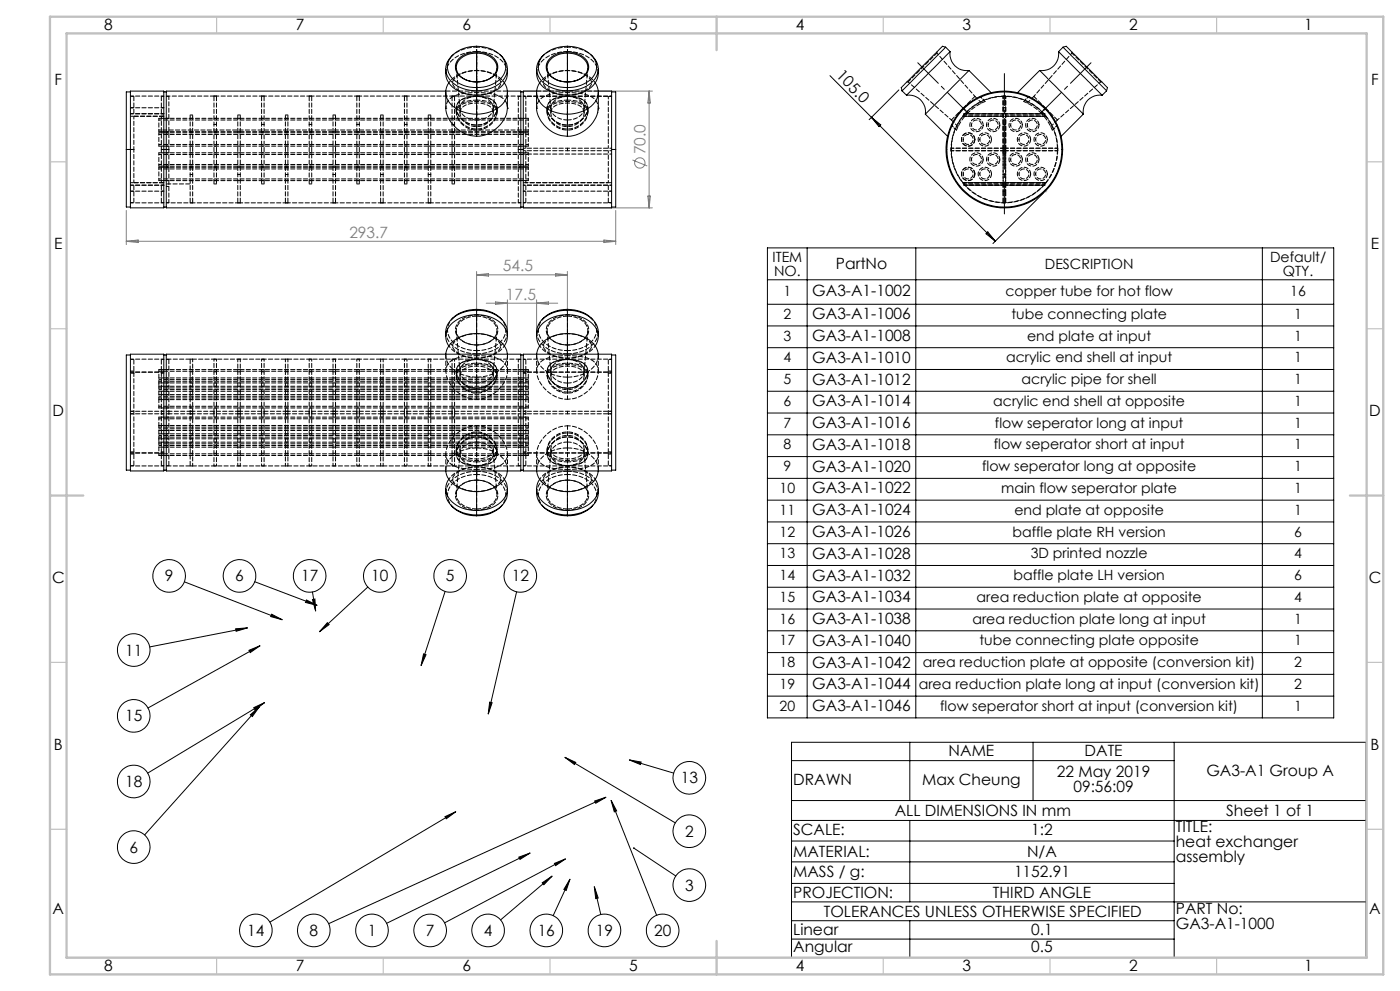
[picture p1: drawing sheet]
<svg xmlns="http://www.w3.org/2000/svg" width="420mm" height="297mm" viewBox="0 0 420 297" stroke-linecap="round" stroke-linejoin="round" font-family="sans-serif">
<defs><g id="words">
<g font-size="4.7">
<text x="31.2" y="9">8</text>
<text x="88.7" y="9">7</text>
<text x="138.7" y="9">6</text>
<text x="188.7" y="9">5</text>
<text x="238.7" y="9">4</text>
<text x="288.7" y="9">3</text>
<text x="338.7" y="9">2</text>
<text x="391.2" y="9">1</text>
<text x="250.6" y="22.9" transform="rotate(45 250.6 22.9)">105.0</text>
<text x="16.4" y="25.5">F</text>
<text x="411.4" y="25.5">F</text>
<text x="16.3" y="74.7">E</text>
<text x="411.2" y="74.7">E</text>
<text x="250.8" y="80.7">PartNo</text>
<text x="243.7" y="88.7">GA3-A1-1002</text>
<text x="243.7" y="95.7">GA3-A1-1006</text>
<text x="243.7" y="102.2">GA3-A1-1008</text>
<text x="243.7" y="108.7">GA3-A1-1010</text>
<text x="243.7" y="115.2">GA3-A1-1012</text>
<text x="15.8" y="124.8">D</text>
<text x="243.7" y="121.8">GA3-A1-1014</text>
<text x="410.8" y="124.8">D</text>
<text x="243.7" y="128.3">GA3-A1-1016</text>
<text x="243.7" y="134.8">GA3-A1-1018</text>
<text x="243.7" y="141.3">GA3-A1-1020</text>
<text x="243.7" y="147.9">GA3-A1-1022</text>
<text x="243.7" y="154.4">GA3-A1-1024</text>
<text x="243.7" y="160.9">GA3-A1-1026</text>
<text x="243.7" y="167.4">GA3-A1-1028</text>
<text x="243.7" y="174">GA3-A1-1032</text>
<text x="15.6" y="174.8">C</text>
<text x="49.5" y="174.3">9</text>
<text x="70.6" y="174.3">6</text>
<text x="90.3" y="174.3">17</text>
<text x="111.4" y="174.3">10</text>
<text x="133.8" y="174.3">5</text>
<text x="153.5" y="174.3">12</text>
<text x="410.6" y="174.8">C</text>
<text x="243.7" y="180.5">GA3-A1-1034</text>
<text x="243.7" y="187">GA3-A1-1038</text>
<text x="37.5" y="196.5">11</text>
<text x="243.7" y="193.6">GA3-A1-1040</text>
<text x="243.7" y="200.1">GA3-A1-1042</text>
<text x="243.7" y="206.6">GA3-A1-1044</text>
<text x="243.7" y="213.1">GA3-A1-1046</text>
<text x="37.5" y="216.2">15</text>
<text x="16.2" y="224.7">B</text>
<text x="284.6" y="226.4">NAME</text>
<text x="325.4" y="226.4">DATE</text>
<text x="411.2" y="224.7">B</text>
<text x="317" y="232.9">22 May 2019</text>
<text x="361.9" y="232.4">GA3-A1 Group A</text>
<text x="37.5" y="235.9">18</text>
<text x="204.2" y="234.8">13</text>
<text x="238" y="235.2">DRAWN</text>
<text x="276.7" y="235.2">Max Cheung</text>
<text x="322" y="237.4">09:56:09</text>
<text x="268.4" y="244.6">ALL DIMENSIONS IN mm</text>
<text x="367.8" y="244.6">Sheet 1 of 1</text>
<text x="205.5" y="250.8">2</text>
<text x="238" y="250.2">SCALE:</text>
<text x="309.4" y="250.2">1:2</text>
<text x="352.7" y="249.4">TITLE:</text>
<text x="38.8" y="255.5">6</text>
<text x="238" y="256.8">MATERIAL:</text>
<text x="308.1" y="256.8">N/A</text>
<text x="352.7" y="253.9">heat exchanger</text>
<text x="238" y="262.8">MASS / g:</text>
<text x="304.2" y="262.8">1152.91</text>
<text x="352.7" y="258.5">assembly</text>
<text x="205.5" y="266.9">3</text>
<text x="238" y="269.2">PROJECTION:</text>
<text x="297.9" y="269.2">THIRD ANGLE</text>
<text x="15.8" y="274">A</text>
<text x="247.1" y="274.8">TOLERANCES UNLESS OTHERWISE SPECIFIED</text>
<text x="352.7" y="273.8">PART No:</text>
<text x="410.8" y="274">A</text>
<text x="74.2" y="280.5">14</text>
<text x="92.9" y="280.5">8</text>
<text x="110.3" y="280.5">1</text>
<text x="127.8" y="280.5">7</text>
<text x="145.2" y="280.5">4</text>
<text x="161.3" y="280.5">16</text>
<text x="178.8" y="280.5">19</text>
<text x="196.2" y="280.5">20</text>
<text x="238" y="280.4">Linear</text>
<text x="309.4" y="280.4">0.1</text>
<text x="352.7" y="278.4">GA3-A1-1000</text>
<text x="238" y="285.5">Angular</text>
<text x="309.4" y="285.5">0.5</text>
<text x="31.2" y="291">8</text>
<text x="88.7" y="291">7</text>
<text x="138.7" y="291">6</text>
<text x="188.7" y="291">5</text>
<text x="238.7" y="291">4</text>
<text x="288.7" y="291">3</text>
<text x="338.7" y="291">2</text>
<text x="391.2" y="291">1</text>
</g>
<g font-size="4.7" fill="#808080">
<text x="193.7" y="46.3" transform="rotate(-90 193.7 46.3)">70.0</text>
<text x="104.8" y="71.3">293.7</text>
<text x="150.9" y="81.3">54.5</text>
<text x="151.7" y="89.8">17.5</text>
</g>
<g font-size="4.2">
<text x="231.8" y="78.5">ITEM</text>
<text x="232.2" y="82.6">NO.</text>
<text x="313.5" y="80.6">DESCRIPTION</text>
<text x="381" y="78.5">Default/</text>
<text x="384.9" y="82.6">QTY.</text>
<text x="235" y="88.6">1</text>
<text x="301.6" y="88.6">copper tube for hot flow</text>
<text x="387.1" y="88.6">16</text>
<text x="235" y="95.6">2</text>
<text x="303.4" y="95.6">tube connecting plate</text>
<text x="388.3" y="95.6">1</text>
<text x="235" y="102.1">3</text>
<text x="308.1" y="102.1">end plate at input</text>
<text x="388.3" y="102.1">1</text>
<text x="235" y="108.6">4</text>
<text x="301.8" y="108.6">acrylic end shell at input</text>
<text x="388.3" y="108.6">1</text>
<text x="235" y="115.1">5</text>
<text x="306.5" y="115.1">acrylic pipe for shell</text>
<text x="388.3" y="115.1">1</text>
<text x="235" y="121.7">6</text>
<text x="298" y="121.7">acrylic end shell at opposite</text>
<text x="388.3" y="121.7">1</text>
<text x="235" y="128.2">7</text>
<text x="298.5" y="128.2">flow seperator long at input</text>
<text x="388.3" y="128.2">1</text>
<text x="235" y="134.7">8</text>
<text x="298.1" y="134.7">flow seperator short at input</text>
<text x="388.3" y="134.7">1</text>
<text x="235" y="141.2">9</text>
<text x="294.6" y="141.2">flow seperator long at opposite</text>
<text x="388.3" y="141.2">1</text>
<text x="233.9" y="147.8">10</text>
<text x="300.4" y="147.8">main flow seperator plate</text>
<text x="388.3" y="147.8">1</text>
<text x="233.9" y="154.3">11</text>
<text x="304.3" y="154.3">end plate at opposite</text>
<text x="388.3" y="154.3">1</text>
<text x="233.9" y="160.8">12</text>
<text x="303.7" y="160.8">baffle plate RH version</text>
<text x="388.3" y="160.8">6</text>
<text x="233.9" y="167.3">13</text>
<text x="309.2" y="167.3">3D printed nozzle</text>
<text x="388.3" y="167.3">4</text>
<text x="233.9" y="173.9">14</text>
<text x="304" y="173.9">baffle plate LH version</text>
<text x="388.3" y="173.9">6</text>
<text x="233.9" y="180.4">15</text>
<text x="293" y="180.4">area reduction plate at opposite</text>
<text x="388.3" y="180.4">4</text>
<text x="233.9" y="186.9">16</text>
<text x="291.7" y="186.9">area reduction plate long at input</text>
<text x="388.3" y="186.9">1</text>
<text x="233.9" y="193.4">17</text>
<text x="293.8" y="193.4">tube connecting plate opposite</text>
<text x="388.3" y="193.4">1</text>
<text x="233.9" y="200">18</text>
<text x="276.9" y="200">area reduction plate at opposite (conversion kit)</text>
<text x="388.3" y="200">2</text>
<text x="233.9" y="206.5">19</text>
<text x="275.6" y="206.5">area reduction plate long at input (conversion kit)</text>
<text x="388.3" y="206.5">2</text>
<text x="233.9" y="213">20</text>
<text x="282.1" y="213">flow seperator short at input (conversion kit)</text>
<text x="388.3" y="213">1</text>
</g>
</g></defs>
<g fill="none" stroke="#808080" stroke-width=".3">
<path d="M157.2 27.3h38.5M194.7 27.3v35M194.7 27.3l.4 3.6h-.8zM189.7 47.9l4.5 1.8M194.3 58.8h.8l-.4 3.5zM37.9 63.1v10.2M37.9 72.3h146.8M37.9 72.3l3.6-.4v.8zM157.2 62.3h38.5M181.2 71.9l3.5 .4-3.5 .4zM184.7 63.1v10.2M143 81.3v12"/>
<path d="M143 82.4h27.2M143 82.4l3.5-.4v.8zM145.9 90.9h21.4M148.7 90.5l3.5 .4-3.5 .3zM152.2 89.8v10.1M161 89.8v10.1M161 90.9l3.5-.4v.7zM166.7 82l3.5 .4-3.5 .4zM170.2 81.3v12"/>
<circle cx="191.9" cy="48.8" r="1.55"/>
</g>
<g fill="none" stroke="#000" stroke-width=".3">
<path d="M135.8 16.5a5.2 5.2 0 0 0 .7 8.8 11.8 11.8 0 0 0 14.3-1.1 5.1 5.1 0 0 0-.7-7.7M136 16.4a10.9 10.9 0 0 1 14.6 .6 5.1 5.1 0 0 1-2 7.8 11.1 11.1 0 0 1-13.2-1.6 4.8 4.8 0 0 1 .6-6.8zM137.8 17.9a7.4 7.4 0 0 1 10.7 .5 3.7 3.7 0 0 1-2.2 5.5 7.6 7.6 0 0 1-8.9-1.9 3.3 3.3 0 0 1 .4-4.1zM143 15.6a6 6 0 0 1 6.3 4.2 4.8 4.8 0 0 1-4.6 4.6l-1.7 .2M143 15.6a6.3 6.3 0 0 0-6.3 3.6 4.3 4.3 0 0 0 3.7 5l2.6 .4M143 15.6v9M163.1 16.5a5.2 5.2 0 0 0 .6 8.8 11.8 11.8 0 0 0 14.3-1.1 5.1 5.1 0 0 0-.6-7.7M163.2 16.4a10.9 10.9 0 0 1 14.6 .6 5 5 0 0 1-1.9 7.8 11.1 11.1 0 0 1-13.2-1.6 4.8 4.8 0 0 1 .5-6.8zM165.6 17.4a7.6 7.6 0 0 1 10.2 1 3.7 3.7 0 0 1-2.3 5.5 7.5 7.5 0 0 1-8.8-1.9 3.4 3.4 0 0 1 .9-4.6zM170.2 15.6a6.3 6.3 0 0 1 6.3 3.6 4.3 4.3 0 0 1-3.7 5l-2.6 .4M170.2 15.6a6 6 0 0 0-6.3 4.2 4.9 4.9 0 0 0 4.6 4.6l1.7 .2M170.2 15.6v9"/>
<path d="M283.7 14.1l-13.1 13.1M283.7 14.1l-1-.2-12.3 12.3 .2 1M283.7 14.1l1.3 1.4M285 15.5l-13 13M285 15.5a5 5 0 0 0 5.7 5.6M317.6 15.5a5 5 0 0 1-5.7 5.6M317.6 15.5l13.1 13M318.9 14.1l13.1 13.1M318.9 14.1l1-.2 12.3 12.3-.2 1M318.9 14.1l-1.3 1.4M39.1 27.5h-1.2v17.3M39.1 27.3h10v35h-10z"/>
<path d="M49.1 27.5h.8M133.7 20.7a7 7 0 0 0 6.2 7.5l3.1 .3M133.7 27.7v4.8a9.6 9.6 0 0 0 9.3 8.3M133.7 27.3h-83.8v35h106.3v-35h-4M134.6 24.8a5.4 5.4 0 0 0 2.6 8l2.7 1 3.1 .4M143 28.5v5.7M143 26.2v2.3M143 34.2v6.6M151.3 24.8a5.3 5.3 0 0 1-2.6 8l-2.7 1-3 .4M152.2 20.7a6.7 6.7 0 0 1-5.2 7.2l-2 .5-2 .1M152.2 27.7v4.8a9.8 9.8 0 0 1-9.2 8.3M156.2 27.5h.8"/>
<path d="M161 20.7a6.6 6.6 0 0 0 5.2 7.2l2 .5 2 .1M161 27.7v4.8a9.7 9.7 0 0 0 9.2 8.3M161 27.3h-4v35h26.5v-35h-4M161.9 24.8a5.4 5.4 0 0 0 2.6 8l2.7 1 3 .4M170.2 28.5v5.7M170.2 26.2v2.3M170.2 34.2v6.6M178.6 24.8a5.4 5.4 0 0 1-2.6 8l-2.7 1-3.1 .4M179.5 20.7a7 7 0 0 1-6.2 7.5l-3.1 .3M179.5 27.7v4.8a9.8 9.8 0 0 1-9.3 8.3M183.5 27.5h1.2v17.3M249 22.7l12.4 12.5"/>
<path d="M261.4 35.2l37.2 37.1M261.4 35.2l2.8 2.2-.5 .6zM269.7 26.9l-9 9M270.6 27.2l1.4 1.3M272 28.5a5 5 0 0 1 5.6 5.7M277.6 34.2l6.7 6.6M285.4 37.5h.1M290.7 21.1l-13.1 13.1M290.7 21.1l6.6 6.7M308.6 28.9h.1M311.9 21.1l13.1 13.1M311.9 21.1l-6.6 6.7"/>
<path d="M325 34.2l-6.7 6.6M330.7 28.5a5 5 0 0 0-5.7 5.7M332 27.2l-1.3 1.3M37.9 44.8v17.3h1.2M37.9 44.8h1.2M49.1 44.8h.8M156.2 44.8h.8M183.5 44.8h1.2M184.7 44.8v17.3h-1.2M313 57.9l-15.1 15.1M49.1 62.1h.8M156.2 62.1h.8"/>
<path d="M230.2 74.3h169.9v140.9h-169.9zM242.1 74.3v140.9M274.7 74.3v140.9M296.3 69.5l2.3 2.8-2.8-2.2zM378.7 74.3v140.9M143 100a9.2 9.2 0 0 1 9 5.1l.2 1M143 100a9.1 9.1 0 0 0-9.1 5.1l-.2 1M143 94.3a9.2 9.2 0 0 0-9.1 5.1l-.1 .7a4.9 4.9 0 0 0 .8 3.6M143 94.3a9.3 9.3 0 0 1 9 5.1l.2 .7a4.9 4.9 0 0 1-.9 3.6M143 92.7a10 10 0 0 0-7.6 3M143 92.7a10 10 0 0 1 7.5 3M143 94.3v5.7"/>
<path d="M143 92.7v1.6M143 100v6.1M170.2 100a9.1 9.1 0 0 1 9 5.1l.3 1M170.2 100a9.1 9.1 0 0 0-9 5.1l-.2 1M170.2 94.3a9.2 9.2 0 0 1 9 5.1 4.8 4.8 0 0 1-.6 4.3M170.2 94.3a9.8 9.8 0 0 0-8.7 4.4 4.7 4.7 0 0 0 .4 5M170.2 92.7a9.8 9.8 0 0 1 7.6 3M170.2 92.7a10 10 0 0 0-7.5 3M170.2 94.3v5.7M170.2 92.7v1.6M170.2 100v6.1M230.2 91.2h169.9"/>
<path d="M230.2 97.7h169.9M230.2 83.9h169.9M39.1 106.4h-1.2v34.5h1.2M39.1 106.1h10v35h-10zM49.1 106.4h.8M49.9 106.1h106.3v35h-106.3zM133.7 100.9a7 7 0 0 1 6.2-7.6 11 11 0 0 1 11.4 3.4 5.5 5.5 0 0 1 .9 4.2M156.2 106.4h.8M157 106.1h26.5v35h-26.5zM161 100.9a6.6 6.6 0 0 1 5.2-7.3 11.2 11.2 0 0 1 12.4 3.1l.4 .7a6.4 6.4 0 0 1 .5 3.5M183.5 106.4h1.2v34.5h-1.2M230.2 104.2h169.9"/>
<path d="M230.2 110.7h169.9M230.2 117.3h169.9M230.2 123.8h169.9M230.2 130.3h169.9M230.2 136.8h169.9M49.1 140.9h.8M133.7 141.1a7.1 7.1 0 0 0 6.2 5.9l3.1 .4M133.7 146.5a7 7 0 0 0 6.2 7.4 10.4 10.4 0 0 0 11.8-3.9 6.6 6.6 0 0 0 .5-3.5M134.6 143.6a5.2 5.2 0 0 0 1.9 7.5l1.5 .9 1.9 .6 3.1 .4M135.4 151.6a10.1 10.1 0 0 0 7.6 3M143 147.4v5.6M143 141.1v6.3"/>
<path d="M143 153v1.6M150.5 151.6a10.1 10.1 0 0 1-7.5 3M151.3 143.6a5.2 5.2 0 0 1-1.8 7.5l-1.6 .9-1.8 .6-3.1 .4M152.2 141.1a7.1 7.1 0 0 1-6.1 5.9l-3.1 .4M156.2 140.9h.8M161 146.5a6.4 6.4 0 0 0 4.3 6.8 11.6 11.6 0 0 0 12.7-2 5.8 5.8 0 0 0 1.5-4.8M161 141.1a6.7 6.7 0 0 0 5.2 5.6l2 .5 2 .2M161.9 143.6a5.4 5.4 0 0 0 2.6 8l2.7 1 3 .4M162.7 151.6a10.1 10.1 0 0 0 7.5 3M170.2 147.4v5.6M170.2 141.1v6.3M170.2 153v1.6"/>
<path d="M177.8 151.6a10 10 0 0 1-7.6 3M178.6 143.6a5.2 5.2 0 0 1-1.8 7.5l-1.6 .9-1.9 .6-3.1 .4M179.5 141.1a7.1 7.1 0 0 1-6.2 5.9l-3.1 .4M230.2 143.4h169.9M230.2 149.9h169.9M230.2 156.4h169.9M55.3 174.4l29.4 11.3M76.4 174.3l18.7 7.1M91.9 179.8l3.2 1.6-3.4-.9zM93.7 177.4l1 5.7M93.7 179.7l.8-.2 .2 3.6zM110.3 175.9l-14.5 13.4"/>
<path d="M133.5 177.3l-7.2 22.2M155 177.4l-8.5 36.6M230.2 162.9h169.9M230.2 169.5h169.9M230.2 176h169.9M70.7 188.5l3.6-.3-3.5 1zM74.3 188.2l-29.4 5.7M74.7 194.9l3.3-1.4-2.9 2.1zM78 193.5l-33.6 18.7M81.5 184.1l3.2 1.6-3.5-.9zM98.2 186.6l.5 .6-2.9 2.1zM127.1 196l.7 .2-1.5 3.3z"/>
<path d="M230.2 182.5h169.9M230.2 189.1h169.9M230.2 195.6h169.9M75.1 214.2l2.7-2.4-2.1 2.9zM76.1 212.1l3.3-1.5-2.9 2.2zM77.8 211.8l-34.4 38.4M79.4 210.6l-35.1 21.1M146.9 210.4l.7 .2-1.1 3.4zM230.2 202.1h169.9M230.2 208.6h169.9M169.5 227l3.2 1.5-.4 .6zM169.5 227l33.1 19.6"/>
<path d="M181.8 238.9l-83.2 37.9M183.3 239.9l1.7 3.1-.7 .3zM183.3 239.9l13.7 34.4M188.8 227.7l13.3 4M188.8 227.7l3.5 .7-.2 .7zM237.5 222.5h172.3v64.5h-172.3zM237.5 228h114.7M237.5 239.9h172.3M272.9 222.5v17.4M309.9 222.5v17.4M352.2 222.5v64.5M133.5 244.8l3.2-1.5-2.8 2.1z"/>
<path d="M136.7 243.3l-55.7 33.1M155.6 256.9l3.4-1.2-3 1.9zM159 255.7l-43 21M166.3 258.8l3.4-1.4-3 2zM169.7 257.4l-36.3 19.2M178.4 240.1l3.4-1.2-3.1 1.8zM190.1 254.2l12.6 8.3M237.5 245.9h172.3M237.5 252.1h114.7M237.5 258.3h114.7M272.9 245.9v24.4M162.7 264.6l2.9-2-2.4 2.5z"/>
<path d="M165.6 262.6l-15.4 13.1M171 263.5l-1.1 3.4-.7-.3zM171 263.5l-5.1 10.9M178.3 265.7l1.9 8.4M178.3 265.7l1.2 3.4-.8 .2zM237.5 264.8h114.7M237.5 270.3h172.3M237.5 275.9h114.7M272.9 275.9v11.1M237.5 281.4h114.7"/>
<circle cx="301.3" cy="44.8" r="17.5"/>
<circle cx="301.3" cy="44.8" r="17.3"/>
<circle cx="50.8" cy="172.6" r="4.9"/>
<circle cx="71.9" cy="172.6" r="4.9"/>
<circle cx="92.9" cy="172.6" r="4.9"/>
<circle cx="114" cy="172.6" r="4.9"/>
<circle cx="135.1" cy="172.6" r="4.9"/>
<circle cx="156.1" cy="172.6" r="4.9"/>
<circle cx="40.1" cy="194.8" r="4.9"/>
<circle cx="40.1" cy="214.6" r="4.9"/>
<circle cx="40.1" cy="234.2" r="4.9"/>
<circle cx="206.8" cy="233.1" r="4.9"/>
<circle cx="40.1" cy="253.9" r="4.9"/>
<circle cx="206.8" cy="249.1" r="4.9"/>
<circle cx="76.7" cy="278.8" r="4.9"/>
<circle cx="94.1" cy="278.8" r="4.9"/>
<circle cx="111.6" cy="278.8" r="4.9"/>
<circle cx="129" cy="278.8" r="4.9"/>
<circle cx="146.4" cy="278.8" r="4.9"/>
<circle cx="163.9" cy="278.8" r="4.9"/>
<circle cx="181.3" cy="278.8" r="4.9"/>
<circle cx="198.8" cy="278.8" r="4.9"/>
<circle cx="206.8" cy="265.3" r="4.9"/>
</g>
<path d="M313.2 57.2h1M313.3 56.8l.7 .7M313.7 56.7v1M314 56.8l-.7 .7" fill="none" stroke="#c0c0c0" stroke-width=".3"/>
<path d="M275.3 18.8l15.1 15M327.3 18.8l-15 15" fill="none" stroke="#000" stroke-width=".3" stroke-dasharray="15.2 1.3 1.3 1.3" stroke-dashoffset="6.5"/>
<path d="M301.3 22v42.1" fill="none" stroke="#000" stroke-width=".3" stroke-dasharray="15.2 1.3 1.3 1.3" stroke-dashoffset="5.6"/>
<g fill="none" stroke="#c0c0c0" stroke-width=".35">
<path d="M65 5v5M115 5v5M165 5v5M265 5v5M315 5v5M365 5v5M15 48.5h5M410 48.5h5M15 98.5h5M410 98.5h5M15 198.5h5M410 198.5h5"/>
<path d="M15 248.5h5M410 248.5h5M65 287v5M115 287v5M165 287v5M265 287v5M315 287v5M365 287v5"/>
</g>
<path d="M15 5h400v287h-400zM20 10h390v277h-390zM215 5v10M15 148.5h10M405 148.5h10M215 282v10" fill="none" stroke="#c0c0c0" stroke-width=".7"/>
<path d="M188.8 227.7l3.5 .7-.2 .7zM189.9 254a.27 .27 0 0 0 .1 .5 .27 .27 0 0 0 .4-.2 .27 .27 0 0 0-.4-.3l.1 .2zM162.7 264.6l2.9-2-2.4 2.5zM127.1 196l.7 .2-1.5 3.3zM91.9 179.8l3.2 1.6-3.4-.9zM93.7 179.7l.8-.2 .2 3.6zM169.5 227l3.2 1.5-.4 .6zM75.1 214.2l2.7-2.4-2.1 2.9zM171 263.5l-1.1 3.4-.7-.3zM166.3 258.8l3.4-1.4-3 2zM146.9 210.4l.7 .2-1.1 3.4zM133.5 244.8l3.2-1.5-2.8 2.1zM70.7 188.5l3.6-.3-3.5 1zM178.4 240.1l3.4-1.2-3.1 1.8zM74.7 194.9l3.3-1.4-2.9 2.1zM81.5 184.1l3.2 1.6-3.5-.9zM98.2 186.6l.5 .6-2.9 2.1zM155.6 256.9l3.4-1.2-3 1.9zM76.1 212.1l3.3-1.5-2.9 2.2zM178.3 265.7l1.2 3.4-.8 .2zM183.3 239.9l1.7 3.1-.7 .3z" fill="#000"/>
<g fill="none" stroke="#000" stroke-width=".3" stroke-dasharray="1.3 .6" stroke-dashoffset=".7">
<path d="M143 15.5v-1.4M170.2 15.5v-1.4M47.7 39h95M134.7 24.8a9.8 9.8 0 0 1 8.3-3.7M136.9 32.4v1.4M138 33.8v-1.4M143 28.5v-1.3M148 33.8v-1.4M149.1 32.4v1.4M151.3 24.8a9.8 9.8 0 0 0-8.3-3.7M157 28.9h26.5M157 28.8h26.5"/>
<path d="M161.9 24.8a9.8 9.8 0 0 1 8.3-3.7M164.2 32.4v1.4M165.2 33.8v-1.4M170.2 28.5v-1.3M175.2 33.8v-1.4M176.3 32.4v1.4M178.6 24.8a9.8 9.8 0 0 0-8.4-3.7M179.5 32.4l-.2 1.4M291.4 37.4a1.5 1.5 0 0 1 2.3-1.3 1.5 1.5 0 0 1 .2 2.6 1.5 1.5 0 0 1-2.4-.9l-.1-.4M296.4 37.4a1.5 1.5 0 0 1 2.3-1.3 1.5 1.5 0 0 1 .2 2.6 1.5 1.5 0 0 1-2.4-.9l-.1-.4M300.9 28.9v28.4M301.7 28.9v28.4"/>
<path d="M303.2 37.6a1.5 1.5 0 0 1 2-1.5 1.5 1.5 0 0 1 .5 2.4 1.5 1.5 0 0 1-2.4-.5l-.1-.4M308.2 37.6a1.5 1.5 0 0 1 2-1.5 1.5 1.5 0 0 1 .5 2.4 1.5 1.5 0 0 1-2.4-.5l-.1-.4M157 55.5h26.5M183.5 57.3h-26.5M183.5 46.2h-26.5M183.5 44.4h-26.5M183.5 45.2h-26.5M288.9 52.1a1.5 1.5 0 0 1 2.1-1.3 1.5 1.5 0 0 1 .4 2.4 1.5 1.5 0 0 1-2.4-.6l-.1-.5M288.9 41.8a1.5 1.5 0 0 1 2.1-1.4 1.5 1.5 0 0 1 .4 2.5 1.5 1.5 0 0 1-2.4-.7l-.1-.4M291.4 47.7a1.5 1.5 0 0 1 2.3-1.2 1.5 1.5 0 0 1 .2 2.5 1.5 1.5 0 0 1-2.4-.9l-.1-.4M293.9 52.1a1.5 1.5 0 0 1 2.2-1.3 1.5 1.5 0 0 1 .3 2.5 1.5 1.5 0 0 1-2.4-.8l-.1-.4M293.9 41.8a1.5 1.5 0 0 1 2.2-1.4 1.5 1.5 0 0 1 .3 2.5 1.5 1.5 0 0 1-2.4-.7l-.1-.4"/>
<path d="M296.4 47.7a1.5 1.5 0 0 1 2.3-1.2 1.5 1.5 0 0 1 .2 2.5 1.5 1.5 0 0 1-2.4-.9l-.1-.4M303.2 47.9a1.5 1.5 0 0 1 2-1.5 1.5 1.5 0 0 1 .5 2.5 1.5 1.5 0 0 1-2.4-.6l-.1-.4M305.7 41.8a1.5 1.5 0 0 1 2.1-1.4 1.5 1.5 0 0 1 .4 2.5 1.5 1.5 0 0 1-2.4-.7l-.1-.4M305.7 52.1a1.5 1.5 0 0 1 2.1-1.3 1.5 1.5 0 0 1 .4 2.5 1.5 1.5 0 0 1-2.4-.8l-.1-.4M308.2 47.9a1.5 1.5 0 0 1 2-1.5 1.5 1.5 0 0 1 .5 2.5 1.5 1.5 0 0 1-2.4-.6l-.1-.4M310.7 41.8a1.5 1.5 0 0 1 2.1-1.4 1.5 1.5 0 0 1 .4 2.5 1.5 1.5 0 0 1-2.5-.7v-.4M310.7 52.1a1.5 1.5 0 0 1 2.1-1.3 1.5 1.5 0 0 1 .4 2.5 1.5 1.5 0 0 1-2.5-.8v-.4M313.1 55.5a15.9 15.9 0 0 1-23.6 0M157 60.8h26.5M134.7 103.7a9.8 9.8 0 0 0 8.3 3.7M136.9 111.3v1.4M138 112.7v-1.4"/>
<path d="M143 107.4v-1.4M148 112.7v-1.4M149.1 111.3v1.4M151.3 103.7a9.8 9.8 0 0 1-8.3 3.7M157 111.5h26.5M161.9 103.7a9.8 9.8 0 0 0 8.3 3.7M164.2 111.3v1.4M165.2 112.7v-1.4M170.2 107.4v-1.4M175.2 112.7v-1.4M176.3 111.3v1.4M178.6 103.7a9.8 9.8 0 0 1-8.4 3.7"/>
<path d="M183.5 107.6h-26.5M136.9 136v-1.4M138 134.6v1.4M143 139.9a10.1 10.1 0 0 0-8.3 3.7M143 139.9a10.1 10.1 0 0 1 8.3 3.7M143 139.9v1.3M148 134.6v1.4M149.1 136v-1.4M157 139.6h26.5M164.2 136v-1.4M165.2 134.6v1.4M170.2 139.9a10.1 10.1 0 0 0-8.3 3.7"/>
<path d="M170.2 139.9a10.1 10.1 0 0 1 8.4 3.7M170.2 139.9v1.3M175.2 134.6v1.4M176.3 136v-1.4M183.5 123.3h-26.5M183.5 124h-26.5M183.5 135.7h-26.5"/>
</g>
<g fill="none" stroke="#000" stroke-width=".3" stroke-dasharray="1.3 .6" stroke-dashoffset=".6">
<path d="M281.1 15.9l11.4 13M321.6 15.9l-11.4 13M143 24.5v11.5M143 21.1v-5.6M143 34.2v-5.7M143 27.8h-.9a12 12 0 0 0-7.3 1.9 3.6 3.6 0 0 0-1.1 2.7M149.1 32.4a6.2 6.2 0 0 1-6.1 5.1 6.2 6.2 0 0 1-6.1-5.1M152.1 31.2l.1 1.2M152.2 32.4a4.4 4.4 0 0 0-4-4.2l-5.2-.4M170.2 21.1v-5.6M170.2 24.5v11.5M170.2 27.8h-.9a12 12 0 0 0-7.2 1.9 3.6 3.6 0 0 0-1.1 2.7"/>
<path d="M170.2 34.2v-5.7M176.3 32.4a6.2 6.2 0 0 1-6.1 5.1 6.2 6.2 0 0 1-6-5.1M179.5 32.4a4.4 4.4 0 0 0-4.1-4.2l-5.2-.4M272.4 24.5l13 11.5M288.9 32.4l1.5 1.4M290.4 33.8l-1.5-1.4M300.9 34.1h-11.4M312.3 33.8l1.4-1.4M313.1 34.1h-11.4M313.7 32.4l-1.4 1.4M330.2 24.5l-13 11.5M39.2 44.8h-1.3"/>
<path d="M157.7 54.8h24.8M157.7 54.8v-9.6M182.5 54.8v-9.6M183.5 44.8h1.2M300.9 55.5h-11.4M300.9 54.8v-9.6M301.7 54.8v-9.6M313.1 55.5h-11.4M143 94.4a6 6 0 0 1 6.4 4.2 4.9 4.9 0 0 1-4.7 4.6l-1.7 .2M170.2 94.4a6 6 0 0 1 6.4 4.2 4.9 4.9 0 0 1-4.6 4.6l-1.8 .2M64.2 111.4v-3.8M64.9 111.4v-3.8"/>
<path d="M78.5 111.4v-3.8M79.2 111.4v-3.8M92.8 111.4v-3.8M93.5 111.4v-3.8M107 111.4v-3.8M107.8 111.4v-3.8M121.3 111.4v-3.8M122.1 111.4v-3.8M135.6 111.4v-3.8M136.4 111.4v-3.8M143 103.4v11.4M143 113v-5.6"/>
<path d="M143 103.4a6 6 0 0 1-6.4-4.2 4.9 4.9 0 0 1 4.7-4.7l1.7-.1M164.2 111.3a6.2 6.2 0 0 0 6 5 6.2 6.2 0 0 0 6.1-5M170.2 103.4v11.4M170.2 113v-5.6M170.2 103.4a6 6 0 0 1-6.3-4.2 4.9 4.9 0 0 1 4.6-4.7l1.7-.1M64.2 139.6v-3.7M64.9 139.6v-3.7M78.5 139.6v-3.7M79.2 139.6v-3.7M92.8 139.6v-3.7M93.5 139.6v-3.7M107 139.6v-3.7"/>
<path d="M107.8 139.6v-3.7M121.3 139.6v-3.7M122.1 139.6v-3.7M135.6 139.6v-3.7M136.4 139.6v-3.7M143 134.2v5.7M170.2 134.2v5.7M176.3 136a6.2 6.2 0 0 0-6.1-5 6.2 6.2 0 0 0-6 5M143 143.9v-11.4M143 143.9a6 6 0 0 1 6.4 4.2 4.9 4.9 0 0 1-4.7 4.6l-1.7 .2M143 152.9a6 6 0 0 1-6.4-4.2 4.9 4.9 0 0 1 4.7-4.7l1.7-.1M170.2 143.9v-11.4"/>
<path d="M170.2 143.9a6 6 0 0 1 6.4 4.2 4.9 4.9 0 0 1-4.6 4.6l-1.8 .2M170.2 152.9a6 6 0 0 1-6.3-4.2 4.9 4.9 0 0 1 4.6-4.7l1.7-.1"/>
</g>
<g fill="none" stroke="#000" stroke-width=".3" stroke-dasharray="1.3 .6" stroke-dashoffset=".4">
<path d="M39.2 34.1h10M48.4 34.8h.8M48.4 34.8v10M49.2 34.1h-.8M49.2 32.3h-.8M49.2 32.3h-10M49.2 28.9h-.8M49.2 28.8h-10M50.7 28.9h-.8M57 34.5h.8M57 39.5h.8M57.8 39.8h-.8"/>
<path d="M57.8 35.5h-.8M64.2 37.3h.7M64.2 39.5h.7M64.9 28.8h-.7M64.9 39.8h-.7M64.9 35.5h-.7M71.3 34.5h.8M71.3 39.5h.8M72.1 39.8h-.8M72.1 35.5h-.8M78.5 37.3h.7M78.5 39.5h.7"/>
<path d="M79.2 28.8h-.7M79.2 39.8h-.7M79.2 35.5h-.7M85.6 34.5h.8M85.6 39.5h.8M86.4 39.8h-.8M86.4 35.5h-.8M92.8 37.3h.7M92.8 39.5h.7M93.5 28.8h-.7M93.5 39.8h-.7M93.5 35.5h-.7"/>
<path d="M99.9 34.5h.8M99.9 39.5h.8M100.7 39.8h-.8M100.7 35.5h-.8M107 37.3h.8M107 39.5h.8M107.8 28.8h-.8M107.8 39.8h-.8M107.8 35.5h-.8M114.2 34.5h.7M114.2 39.5h.7M114.9 39.8h-.7"/>
<path d="M114.9 35.5h-.7M121.3 37.3h.8M121.3 39.5h.8M122.1 28.8h-.8M122.1 39.8h-.8M122.1 35.5h-.8M128.5 34.5h.7M128.5 39.5h.7M129.2 39.8h-.7M129.2 35.5h-.7M135.6 37.3h.8M135.6 39.5h.8"/>
<path d="M136.4 28.8h-.8M136.4 39.8h-.8M136.4 35.5h-.8M143 24.5v4.4M155.5 28.9h.7M157.7 28.9h-.7M170.2 24.5v4.4M286.9 39l1.6-3 1.9-2.2M289.1 34.5h11.8M289.2 34.1v.7M290.4 33.8a15.5 15.5 0 0 1 5.1-3.4M300.9 37.3h.8"/>
<path d="M300.9 32.3h.8M301.7 28.9h-.8M301.7 32.3h-.8M301.7 34.5h11.8M301.7 37.3h-.8M301.7 28.8h-.8M307.1 30.4l3 1.6 2.2 1.8M312.3 33.8a15.5 15.5 0 0 1 3.4 5.2M313.4 34.1v.7M39.2 55.5h10M39.2 57.3h10M40.2 44.8v10"/>
<path d="M40.2 44.8v-10M48.4 44.8h.8M48.4 54.8h.8M48.4 54.8v-10M49.2 44.8h.7M49.2 55.5h-.8M49.2 57.3h-.8M49.2 55.5h-10M49.9 44.8h.8M50.7 55.9h-.8M57 52.3h.8M57 43.8h.8"/>
<path d="M57 54.1h.8M57 49.8h.8M57.8 52.3h-.8M57.8 50.1h-.8M57.8 45.8h-.8M64.2 54.1h.7M64.2 43.8h.7M64.2 49.8h.7M64.9 55.1h-.7M64.9 50.1h-.7M64.9 45.8h-.7M71.3 52.3h.8"/>
<path d="M71.3 43.8h.8M71.3 54.1h.8M71.3 49.8h.8M72.1 52.3h-.8M72.1 50.1h-.8M72.1 45.8h-.8M78.5 54.1h.7M78.5 43.8h.7M78.5 49.8h.7M79.2 55.1h-.7M79.2 50.1h-.7M79.2 45.8h-.7"/>
<path d="M85.6 52.3h.8M85.6 54.1h.8M85.6 43.8h.8M85.6 49.8h.8M86.4 52.3h-.8M86.4 50.1h-.8M86.4 45.8h-.8M92.8 43.8h.7M92.8 54.1h.7M92.8 49.8h.7M93.5 55.1h-.7M93.5 50.1h-.7"/>
<path d="M93.5 45.8h-.7M99.9 52.3h.8M99.9 43.8h.8M99.9 54.1h.8M99.9 49.8h.8M100.7 52.3h-.8M100.7 50.1h-.8M100.7 45.8h-.8M107 54.1h.8M107 43.8h.8M107 49.8h.8M107.8 55.1h-.8"/>
<path d="M107.8 50.1h-.8M107.8 45.8h-.8M114.2 52.3h.7M114.2 54.1h.7M114.2 43.8h.7M114.2 49.8h.7M114.9 52.3h-.7M114.9 50.1h-.7M114.9 45.8h-.7M121.3 43.8h.8M121.3 54.1h.8M121.3 49.8h.8"/>
<path d="M122.1 55.1h-.8M122.1 50.1h-.8M122.1 45.8h-.8M128.5 52.3h.7M128.5 54.1h.7M128.5 43.8h.7M128.5 49.8h.7M129.2 52.3h-.7M129.2 50.1h-.7M129.2 45.8h-.7M135.6 43.8h.8M135.6 54.1h.8"/>
<path d="M135.6 49.8h.8M136.4 55.1h-.8M136.4 50.1h-.8M136.4 45.8h-.8M155.5 44.8h.7M156.2 44.8h.8M157.7 54.8h-.7M157.7 57.3h-.7M170.2 45.2v-.8M170.2 44.4v.8M285.3 45.2v-.8M289.1 55.1h11.8"/>
<path d="M289.2 54.8v.7M300.9 54.8v.7M300.9 52.3h.8M300.9 55.1h.8M300.9 44.4h.8M300.9 44.4v.8M300.9 45.2h-15.6M300.9 44.4h-15.6M300.9 45.2h.8M301.7 57.3h-.8M301.7 54.8v.7M301.7 55.9h-.8"/>
<path d="M301.7 55.1h11.8M301.7 52.3h-.8M301.7 46.2h-.8M301.7 45.2h-.8M301.7 45.2v-.8M301.7 44.4h-.8M313.4 54.8v.7M317.3 45.2h-15.6M317.3 45.2v-.8M317.3 44.4h-15.6M39.2 60.8h10M48.4 60.7h.8"/>
<path d="M49.9 60.7h.8M57 60.8h.8M71.3 60.8h.8M85.6 60.8h.8M99.9 60.8h.8M114.2 60.8h.7M128.5 60.8h.7M156.2 60.7h-.7M157 60.7h.7M300.9 60.8h.8M39.2 111.5h10M48.4 111.2h.8"/>
<path d="M48.4 107.7h.8M49.2 111.8h-.8M49.2 111.5h-10M49.2 107.6h-10M49.9 107.7h.8M57 111.4h.8M57 119.8h.8M57 114.8h.8M57 117.3h.8M57.8 107.6v15.7M57.8 107.6h-.8M57.8 115.8h-.8"/>
<path d="M57.8 110.8h-.8M57.8 118.3h-.8M57.8 113.3h-.8M64.2 111.4v11.9M64.2 119.8h.7M64.2 114.8h.7M64.2 117.3h.7M64.9 111.4h-.7M64.9 111.4v11.9M64.9 107.6h-.7M64.9 115.8h-.7M64.9 110.8h-.7"/>
<path d="M64.9 118.3h-.7M64.9 113.3h-.7M71.3 111.4h.8M71.3 107.6v15.7M71.3 119.8h.8M71.3 114.8h.8M71.3 117.3h.8M72.1 107.6v15.7M72.1 107.6h-.8M72.1 115.8h-.8M72.1 110.8h-.8M72.1 118.3h-.8"/>
<path d="M72.1 113.3h-.8M78.5 111.4v11.9M78.5 119.8h.7M78.5 114.8h.7M78.5 117.3h.7M79.2 111.4h-.7M79.2 111.4v11.9M79.2 107.6h-.7M79.2 115.8h-.7M79.2 110.8h-.7M79.2 118.3h-.7M79.2 113.3h-.7"/>
<path d="M85.6 107.6v15.7M85.6 111.4h.8M85.6 119.8h.8M85.6 114.8h.8M85.6 117.3h.8M86.4 107.6v15.7M86.4 107.6h-.8M86.4 115.8h-.8M86.4 110.8h-.8M86.4 118.3h-.8M86.4 113.3h-.8M92.8 111.4v11.9"/>
<path d="M92.8 119.8h.7M92.8 114.8h.7M92.8 117.3h.7M93.5 111.4h-.7M93.5 111.4v11.9M93.5 107.6h-.7M93.5 115.8h-.7M93.5 110.8h-.7M93.5 118.3h-.7M93.5 113.3h-.7M99.9 111.4h.8M99.9 107.6v15.7"/>
<path d="M99.9 119.8h.8M99.9 114.8h.8M99.9 117.3h.8M100.7 107.6v15.7M100.7 107.6h-.8M100.7 115.8h-.8M100.7 110.8h-.8M100.7 118.3h-.8M100.7 113.3h-.8M107 111.4v11.9M107 119.8h.8M107 114.8h.8"/>
<path d="M107 117.3h.8M107.8 111.4h-.8M107.8 111.4v11.9M107.8 107.6h-.8M107.8 115.8h-.8M107.8 110.8h-.8M107.8 118.3h-.8M107.8 113.3h-.8M114.2 111.4h.7M114.2 107.6v15.7M114.2 119.8h.7M114.2 114.8h.7"/>
<path d="M114.2 117.3h.7M114.9 107.6v15.7M114.9 107.6h-.7M114.9 115.8h-.7M114.9 110.8h-.7M114.9 118.3h-.7M114.9 113.3h-.7M121.3 111.4v11.9M121.3 119.8h.8M121.3 114.8h.8M121.3 117.3h.8M122.1 111.4h-.8"/>
<path d="M122.1 111.4v11.9M122.1 107.6h-.8M122.1 115.8h-.8M122.1 110.8h-.8M122.1 118.3h-.8M122.1 113.3h-.8M128.5 111.4h.7M128.5 107.6v15.7M128.5 119.8h.7M128.5 114.8h.7M128.5 117.3h.7M129.2 107.6v15.7"/>
<path d="M129.2 107.6h-.7M129.2 115.8h-.7M129.2 110.8h-.7M129.2 118.3h-.7M129.2 113.3h-.7M135.6 111.4v11.9M135.6 119.8h.8M135.6 114.8h.8M135.6 117.3h.8M136.4 111.4h-.8M136.4 111.4v11.9M136.4 107.6h-.8"/>
<path d="M136.4 115.8h-.8M136.4 110.8h-.8M136.4 118.3h-.8M136.4 113.3h-.8M136.9 111.3a5.8 5.8 0 0 0 5.5 5M143 119.7a9.7 9.7 0 0 1-9.3-8.4 4.4 4.4 0 0 1 4.1-4.2l5.2-.5M143 106.6h.9a12 12 0 0 1 7.2 2 5.2 5.2 0 0 1-.2 6.6 10 10 0 0 1-7.9 4.5M155.5 107.7h.7M157 111.8h.7M157 107.7h.7M157.7 111.2h-.7M170.2 119.7a9.7 9.7 0 0 1-9.2-8.4 4.4 4.4 0 0 1 4.1-4.2l5.1-.5"/>
<path d="M170.2 106.6h1a12 12 0 0 1 7.2 2 5.2 5.2 0 0 1-.3 6.6 10 10 0 0 1-7.9 4.5M39.2 135.7h10M39.2 124h10M39.2 123.3h10M39.2 139.6h10M48.4 135.4h.8M48.4 124h.8M48.4 139.6h.8M49.2 135.7h-10M49.2 123.3h-.8M49.2 136.1h-.8M49.9 139.6h.8"/>
<path d="M49.9 124h.8M50.7 123.3h-.8M57 123.3h.8M57 139.6h.8M57 136.5h.8M57 131.5h.8M57 134h.8M57 129h.8M57 122.3h.8M57.8 124v15.6M57.8 135.9h-.8M57.8 124h-.8"/>
<path d="M57.8 124v-.7M57.8 123.3h-.8M57.8 132.5h-.8M57.8 127.5h-.8M57.8 130h-.8M57.8 125h-.8M64.2 135.9h.7M64.2 124v11.9M64.2 124v-.7M64.2 139.6h.7M64.2 136.5h.7M64.2 131.5h.7"/>
<path d="M64.2 134h.7M64.2 129h.7M64.2 122.3h.7M64.9 124v11.9M64.9 123.3v.7M64.9 124v-.7M64.9 132.5h-.7M64.9 127.5h-.7M64.9 130h-.7M64.9 125h-.7M71.3 124v15.6M71.3 123.3h.8"/>
<path d="M71.3 124v-.7M71.3 139.6h.8M71.3 136.5h.8M71.3 131.5h.8M71.3 134h.8M71.3 129h.8M71.3 122.3h.8M72.1 124v15.6M72.1 135.9h-.8M72.1 124h-.8M72.1 124v-.7M72.1 123.3h-.8"/>
<path d="M72.1 132.5h-.8M72.1 127.5h-.8M72.1 130h-.8M72.1 125h-.8M78.5 135.9h.7M78.5 124v11.9M78.5 124v-.7M78.5 139.6h.7M78.5 136.5h.7M78.5 131.5h.7M78.5 134h.7M78.5 129h.7"/>
<path d="M78.5 122.3h.7M79.2 124v11.9M79.2 123.3v.7M79.2 124v-.7M79.2 132.5h-.7M79.2 127.5h-.7M79.2 130h-.7M79.2 125h-.7M85.6 124v15.6M85.6 123.3h.8M85.6 124v-.7M85.6 139.6h.8"/>
<path d="M85.6 136.5h.8M85.6 131.5h.8M85.6 134h.8M85.6 129h.8M85.6 122.3h.8M86.4 124v15.6M86.4 135.9h-.8M86.4 124h-.8M86.4 124v-.7M86.4 123.3h-.8M86.4 132.5h-.8M86.4 127.5h-.8"/>
<path d="M86.4 130h-.8M86.4 125h-.8M92.8 135.9h.7M92.8 124v11.9M92.8 124v-.7M92.8 139.6h.7M92.8 136.5h.7M92.8 131.5h.7M92.8 134h.7M92.8 129h.7M92.8 122.3h.7M93.5 124v11.9"/>
<path d="M93.5 123.3v.7M93.5 124v-.7M93.5 132.5h-.7M93.5 127.5h-.7M93.5 130h-.7M93.5 125h-.7M99.9 124v15.6M99.9 123.3h.8M99.9 124v-.7M99.9 139.6h.8M99.9 136.5h.8M99.9 131.5h.8"/>
<path d="M99.9 134h.8M99.9 129h.8M99.9 122.3h.8M100.7 124v15.6M100.7 135.9h-.8M100.7 124h-.8M100.7 124v-.7M100.7 123.3h-.8M100.7 132.5h-.8M100.7 127.5h-.8M100.7 130h-.8M100.7 125h-.8"/>
<path d="M107 135.9h.8M107 124v11.9M107 124v-.7M107 139.6h.8M107 136.5h.8M107 131.5h.8M107 134h.8M107 129h.8M107 122.3h.8M107.8 124v11.9M107.8 123.3v.7M107.8 124v-.7"/>
<path d="M107.8 132.5h-.8M107.8 127.5h-.8M107.8 130h-.8M107.8 125h-.8M114.2 124v15.6M114.2 123.3h.7M114.2 124v-.7M114.2 139.6h.7M114.2 136.5h.7M114.2 131.5h.7M114.2 134h.7M114.2 129h.7"/>
<path d="M114.2 122.3h.7M114.9 135.9h-.7M114.9 124v15.6M114.9 124h-.7M114.9 124v-.7M114.9 123.3h-.7M114.9 132.5h-.7M114.9 127.5h-.7M114.9 130h-.7M114.9 125h-.7M121.3 135.9h.8M121.3 124v11.9"/>
<path d="M121.3 124v-.7M121.3 139.6h.8M121.3 136.5h.8M121.3 131.5h.8M121.3 134h.8M121.3 129h.8M121.3 122.3h.8M122.1 124v11.9M122.1 123.3v.7M122.1 124v-.7M122.1 132.5h-.8M122.1 127.5h-.8"/>
<path d="M122.1 130h-.8M122.1 125h-.8M128.5 124v15.6M128.5 123.3h.7M128.5 124v-.7M128.5 139.6h.7M128.5 136.5h.7M128.5 131.5h.7M128.5 134h.7M128.5 129h.7M128.5 122.3h.7M129.2 135.9h-.7"/>
<path d="M129.2 124v15.6M129.2 124h-.7M129.2 124v-.7M129.2 123.3h-.7M129.2 132.5h-.7M129.2 127.5h-.7M129.2 130h-.7M129.2 125h-.7M135.6 135.9h.8M135.6 124v11.9M135.6 124v-.7M135.6 139.6h.8"/>
<path d="M135.6 136.5h.8M135.6 131.5h.8M135.6 134h.8M135.6 129h.8M135.6 122.3h.8M136.4 124v11.9M136.4 123.3v.7M136.4 124v-.7M136.4 132.5h-.8M136.4 127.5h-.8M136.4 130h-.8M136.4 125h-.8"/>
<path d="M143 127.6a9.7 9.7 0 0 1 9.2 8.4 4.4 4.4 0 0 1-4 4.2l-5.2 .5M149.1 136a5.8 5.8 0 0 0-5.5-5M155.5 139.6h.7M157 124h.7M157 136.1h.7M157.7 135.4h-.7M157.7 123.3h-.7M157.7 139.6h-.7M170.2 127.6a9.7 9.7 0 0 1 9.3 8.4 4.4 4.4 0 0 1-4.1 4.2l-5.2 .5M170.2 124v-.7M170.2 123.3v.7M143 140.7h-.9a12 12 0 0 1-7.3-2 5.2 5.2 0 0 1 .3-6.6 10 10 0 0 1 7.9-4.5"/>
<path d="M170.2 140.7h-.9a12 12 0 0 1-7.2-2 5.2 5.2 0 0 1 .3-6.6 10 10 0 0 1 7.8-4.5"/>
</g>
<g fill="none" stroke="#000" stroke-width=".3" stroke-dasharray="1.3 .6" stroke-dashoffset="-.1">
<path d="M143 15.9v13M170.2 15.9v13M40.2 34.8h9M40.2 34.1v-5.2M48.4 28.9v5.2M57 34.5v26.3M57.8 34.5v26.3M71.3 34.5v26.3M72.1 34.5v26.3M85.6 34.5v26.3M86.4 34.5v26.3M99.9 34.5v26.3"/>
<path d="M100.7 34.5v26.3M114.2 34.5v26.3M114.9 34.5v26.3M128.5 34.5v26.3M129.2 34.5v26.3M138 33.8a3.4 3.4 0 0 1 3.5-2.8 6.5 6.5 0 0 1 6.1 1.6l.4 1.2M143.6 39h14.9M165.2 33.8a3.4 3.4 0 0 1 3.6-2.8 6.5 6.5 0 0 1 6.1 1.6l.3 1.2M300.9 28.9a15.9 15.9 0 0 0-15.5 15.5M40.2 54.8h9M40.2 55.5v5.2M49.2 54.8h-9"/>
<path d="M49.9 55.1h7.1M64.2 55.1v-26.3M64.9 55.1v-26.3M78.5 55.1v-26.3M79.2 55.1v-26.3M92.8 55.1v-26.3M93.5 55.1v-26.3M107 55.1v-26.3M107.8 55.1v-26.3M121.3 55.1v-26.3M122.1 55.1v-26.3M135.6 55.1v-26.3"/>
<path d="M136.4 55.1v-26.3M300.9 57.3v3.4M301.7 57.3v3.4M317.2 44.4a15.9 15.9 0 0 0-15.5-15.5M317.3 44.8a16 16 0 0 0-23.6-14.1 16 16 0 0 0-1.2 27.5 16 16 0 0 0 24.8-12v-1.4M48.4 60.7v-5.2M157.7 60.7v-5.2M182.5 60.7v-5.2M143 94.7v13M170.2 94.7v13M57 107.6v32M133.8 106.1a6.5 6.5 0 0 0 5.2 6.3l1.9 .5 2.1 .1"/>
<path d="M148 112.7a3.4 3.4 0 0 0-3.6-2.9 6.5 6.5 0 0 0-6 1.6l-.4 1.3M152.2 106.1a6.5 6.5 0 0 1-5.2 6.3l-1.9 .5-2.1 .1M156.2 107.6h-106.3M161 106.1a6.5 6.5 0 0 0 5.2 6.3l2 .5 2 .1M175.2 112.7a3.4 3.4 0 0 0-3.5-2.9 6.5 6.5 0 0 0-6.1 1.6l-.4 1.3M179.5 106.1a6.5 6.5 0 0 1-5.2 6.3l-2 .5-2.1 .1M49.9 139.6h106.3M50.7 139.6v-31.9M138 134.6a3.4 3.4 0 0 0 3.5 2.8 6.5 6.5 0 0 0 6.1-1.5l.4-1.3M143 134.2a9.1 9.1 0 0 1 9 5.1l.2 1.8M143 134.2a9.1 9.1 0 0 0-9 5.1l-.2 1.8M165.2 134.6a3.4 3.4 0 0 0 3.6 2.8 6.5 6.5 0 0 0 6.1-1.5l.3-1.3"/>
<path d="M170.2 134.2a9.1 9.1 0 0 1 9.1 5.1l.2 1.8M170.2 134.2a9.1 9.1 0 0 0-9 5.1l-.2 1.8M143 152.5v-13M170.2 152.5v-13"/>
</g>
<g fill="none" stroke="#000" stroke-width=".3" stroke-dasharray="1.3 .6" stroke-dashoffset=".3">
<path d="M143 14.1a10.9 10.9 0 0 0-7.6 2.8M150.5 16.9a10.6 10.6 0 0 0-7.5-2.8M170.2 14.1a10.9 10.9 0 0 0-7.5 2.8M177.8 16.9a10.6 10.6 0 0 0-7.6-2.8M50.7 28.9v15.9M136.9 20.5l1.1 12.1M148 32.6l1.1-12.1M155.5 28.9v15.9M164.1 20.5l1.2 12.1M175.2 32.6l1.1-12.1M300.9 34.8h-12M313.7 34.8h-12"/>
<path d="M300.9 54.8h-12M313.7 54.8h-12M50.7 60.7v-15.9M155.5 60.7v-15.9M136.9 99.3l1.1 12.2M150.1 95.3a5 5 0 0 1-1.5 8.3l-2.6 1.1-3 .4M164.1 99.3l1.2 12.2M177.4 95.3a5 5 0 0 1-1.5 8.3l-2.7 1.1-3 .4M40.2 111.8v23.6M40.2 111.2v.6M47.7 119.8v2.5M48.4 111.8v-.6"/>
<path d="M143 105.1a8.5 8.5 0 0 1-8.6-5.1 4.8 4.8 0 0 1 1.5-4.7M148 111.5l1.1-12.2M157.7 111.8v-.6M158.5 119.8v2.5M170.2 105.1a8.5 8.5 0 0 1-8.6-5.1 4.8 4.8 0 0 1 1.5-4.7M175.2 111.5l1.1-12.2M182.5 111.8v-.6M40.2 135.4v.7M47.7 125v2.5M48.4 135.4v-23.6M48.4 136.1v-.7M50.7 124h6.3"/>
<path d="M50.7 123.3h6.3M138 135.8l-1.1 12.1M157.7 135.4v-23.6M157.7 136.1v-.7M158.5 125v2.5M165.3 135.8l-1.2 12.1M182.5 135.4v-23.6M182.5 136.1v-.7M135.9 152a5 5 0 0 1 1.5-8.4l2.6-1 3-.4M143 142.2a8.5 8.5 0 0 1 8.6 5.1 4.8 4.8 0 0 1-1.5 4.7M149.1 147.9l-1.1-12.1M163.1 152a5 5 0 0 1 1.5-8.4l2.7-1 2.9-.4"/>
<path d="M170.2 142.2a8.5 8.5 0 0 1 8.7 5.1 4.8 4.8 0 0 1-1.5 4.7M176.3 147.9l-1.1-12.1"/>
</g>
<g fill="none" stroke="#000" stroke-width=".3" stroke-dasharray="1.3 .6" stroke-dashoffset=".2">
<path d="M321.6 15.9l8.6 8.6M64.2 28.8h-14.3M143 27.8v-6.7M143 28.9a6.1 6.1 0 0 0-5.9 2.5 5 5 0 0 0 3.9 5.8 6.1 6.1 0 0 0 8.1-5.1 4 4 0 0 0-4-3.1l-2.1-.1M143 30a6.1 6.1 0 0 1 5.9 2.5 5.1 5.1 0 0 1-3.8 5.8 6.1 6.1 0 0 1-8.2-5.1 3.8 3.8 0 0 1 3.9-3l2.2-.2M148 33.8a5.1 5.1 0 0 1-5 4.2 5.1 5.1 0 0 1-5-4.2M156.2 28.8h-19.8M170.2 27.8v-6.7M170.2 28.9a6.1 6.1 0 0 0-5.9 2.5 5 5 0 0 0 3.9 5.8 6.1 6.1 0 0 0 8.2-5.1 4 4 0 0 0-4.1-3.1l-2.1-.1M170.2 30a6.1 6.1 0 0 1 6 2.5 5.1 5.1 0 0 1-3.8 5.8 6.1 6.1 0 0 1-8.3-5.1 3.8 3.8 0 0 1 3.9-3l2.2-.2M175.2 33.8a5.1 5.1 0 0 1-5 4.2 5.1 5.1 0 0 1-5-4.2M272.4 24.5l8.7-8.6"/>
<path d="M285.4 36l2 2M294.5 30.9l-2-2M310.2 28.9l-2 2M315.2 38l2-2M143 40.8v-6.6M170.2 40.8v-6.6M288.9 54.8a15.9 15.9 0 0 1-3.5-9.6M317.2 45.2a15.9 15.9 0 0 1-3.5 9.6M133.7 106.5v4.8M143 119.7v-6.7M143 116.4a5.9 5.9 0 0 1-6.1-5.5 4 4 0 0 1 4.1-3 9.8 9.8 0 0 1 7.1 1.2 3.5 3.5 0 0 1-.5 5.4 6.6 6.6 0 0 1-4.6 1.9M143 117.5a6 6 0 0 0 6.1-5.5 3.9 3.9 0 0 0-4-3 10.4 10.4 0 0 0-7.1 1.1 3.5 3.5 0 0 0 .3 5.3 6.6 6.6 0 0 0 4.7 2.1"/>
<path d="M143.6 116.8a4.9 4.9 0 0 0 4.4-4.1M152.2 111.3v-4.8M161 106.5v4.8M165.2 112.7a5.1 5.1 0 0 0 5 4.1 5.1 5.1 0 0 0 5-4.1M170.2 119.7v-6.7M170.2 116.4a5.9 5.9 0 0 1-6.1-5.5 4 4 0 0 1 4.1-3 9.8 9.8 0 0 1 7.1 1.2 3.5 3.5 0 0 1-.5 5.4 6.6 6.6 0 0 1-4.6 1.9M170.2 117.5a6 6 0 0 0 6.1-5.5 3.9 3.9 0 0 0-3.9-3 10.4 10.4 0 0 0-7.1 1.1 3.5 3.5 0 0 0 .2 5.3 6.6 6.6 0 0 0 4.7 2.1M179.5 111.3v-4.8M133.7 136v4.8M142.4 130.5a4.9 4.9 0 0 0-4.4 4.1M143 127.6v6.6M143 139.6a6.1 6.1 0 0 1-5.9-2.6 5 5 0 0 1 3.9-5.8 6.1 6.1 0 0 1 8.1 5.1 4 4 0 0 1-4 3.1l-2.1 .2"/>
<path d="M143 138.4a6.1 6.1 0 0 0 5.9-2.4 5.1 5.1 0 0 0-3.8-5.9 6.1 6.1 0 0 0-8.2 5.1 3.8 3.8 0 0 0 3.9 3l2.2 .2M161 136v4.8M170.2 127.6v6.6M170.2 139.6a6.1 6.1 0 0 1-5.9-2.6 5 5 0 0 1 3.9-5.8 6.1 6.1 0 0 1 8.2 5.1 4 4 0 0 1-4.1 3.1l-2.1 .2M170.2 138.4a6.1 6.1 0 0 0 6-2.4 5.1 5.1 0 0 0-3.9-5.9 6.1 6.1 0 0 0-8.2 5.1 3.8 3.8 0 0 0 3.9 3l2.2 .2M175.2 134.6a5.1 5.1 0 0 0-5-4.1 5.1 5.1 0 0 0-5 4.1M152.2 140.8v-4.8M179.5 140.8v-4.8"/>
</g>
<g fill="none" stroke="#000" stroke-width=".3" stroke-dasharray="1.3 .6">
<path d="M143 13.9v.2M143 15.9v-.4M170.2 13.9v.2M170.2 15.9v-.4M281.1 15.9v-.4M321.6 15.9v-.4M64.2 28.8h.1M64.9 28.8h.1M78.5 28.8h.1M79.2 28.8h.1M92.8 28.8h.1M93.5 28.8h.1"/>
<path d="M107 28.8h.1M107.8 28.8h.1M121.3 28.8h.1M122.1 28.8h.1M133.7 32.4h.1M135.6 28.8h.1M136.4 28.8h.1M136.9 33.5h.1M136.9 32.4v-.3M136.9 33.1v.4M143 24.5v.1M143 28.5h.1"/>
<path d="M143 30h-.2M149.1 33.5l-.1-.6M149.1 32.1v.3M152.2 27.3h-18.4M152.2 32.4h.1M161 32.4h.1M164.1 33.5h.1M164.1 32.4v-.3M164.1 33.1v.4M170.2 24.5v.1M170.2 28.5h.1M170.3 30h-.3"/>
<path d="M176.3 33.5v-.4M176.3 32.1v.3M179.5 27.3h-18.5M179.5 32.4h.1M272.4 24.5l-.3 .1M285.4 36l3.5-3.6M288.9 34.8h.3M288.9 32.4l3.6-3.5M289.2 34.1h24.2M289.2 34.8h24.2M310.2 28.9l3.5 3.5M313.4 34.8h.3"/>
<path d="M313.7 32.4l3.5 3.6M330.2 24.5l.4 .1M285.4 45.2v-.4M285.4 44.4v.4M289.2 55.5h24.2M289.2 54.8h24.2M317.2 44.8v.4M317.2 44.8v-.4M57.8 60.8h.1M71.3 60.8h.1M72.1 60.8h.1M85.6 60.8h.1"/>
<path d="M86.4 60.8h.1M99.9 60.8h.1M100.7 60.8h.1M114.2 60.8h.1M114.9 60.8h.1M128.5 60.8h.1M129.2 60.8h.1M143 94.7a5.8 5.8 0 0 1 6 3.8 4.5 4.5 0 0 1-4.3 4.7l-1.7 .2M143 94.7v-.3M143 100h.1M170.2 94.7a5.8 5.8 0 0 1 6.1 3.8 4.5 4.5 0 0 1-4.3 4.7l-1.8 .2M170.2 94.7v-.3"/>
<path d="M170.2 100h.1M143 103.4a5.8 5.8 0 0 1-6.1-3.7 4.5 4.5 0 0 1 4.4-4.8l1.7-.2M143 103.4h.1M143 106.6v-.5M170.2 103.4a5.8 5.8 0 0 1-6-3.7 4.5 4.5 0 0 1 4.3-4.8l1.7-.2M170.2 103.4h.1M170.2 106.6v-.5M47.7 122.3h.1M158.5 122.3h.1M143 152.5a5.8 5.8 0 0 1-6.1-3.7 4.5 4.5 0 0 1 4.4-4.7l1.7-.2M143 143.9a5.8 5.8 0 0 1 6 3.7 4.5 4.5 0 0 1-4.3 4.8l-1.7 .1M143 152.5v.4"/>
<path d="M143 143.9h.1M143 140.7v.4M143 147.3h.1M170.2 152.5a5.8 5.8 0 0 1-6-3.7 4.5 4.5 0 0 1 4.3-4.7l1.7-.2M170.2 143.9a5.8 5.8 0 0 1 6.1 3.7 4.5 4.5 0 0 1-4.3 4.8l-1.8 .1M170.2 152.5v.4M170.2 143.9h.1M170.2 140.7v.4M170.2 147.3h.1"/>
</g>
<g fill="none" stroke="#000" stroke-width=".3" stroke-dasharray="1.3 .6" stroke-dashoffset=".5">
<path d="M39.2 34.8h1M40.2 32.3h-1M40.2 28.9h-1M47.7 35.5v4M47.7 39.8v4M47.7 39.5h110.8M48.4 39.5h2.3M50.7 39.8h-2.3M50.7 35.5h-2.3M78.5 28.8h-13.6M92.8 28.8h-13.6M107 28.8h-13.5"/>
<path d="M121.3 28.8h-13.5M135.6 28.8h-13.5M136.9 32.4v1.1M136.9 33.8a6.1 6.1 0 0 0 6.1 5.2 6.1 6.1 0 0 0 6.1-5.2M136.9 32.4a3.8 3.8 0 0 1 3.8-3.3 9 9 0 0 1 7.6 1.5l.6 1 .2 .8M142 28.9h1M143 26.2v1M143 28.5a7.6 7.6 0 0 1-7.2-3.3 2.76 2.76 0 0 1 2.1-2.8l2-.8 3.1-.4M143 21.2a7.6 7.6 0 0 1 7.2 3.2 2.76 2.76 0 0 1-2.1 2.9l-2 .8-3.1 .4M149.1 33.8a4 4 0 0 0-4.3-3.3l-2.4-.1-2.5 .4a3.5 3.5 0 0 0-3 3M149.1 33.5v-1.1M155.5 39.5h2.2"/>
<path d="M157.7 28.9v15.5M157.7 39.8h-2.2M157.7 35.5h-2.2M158.5 35.5v4M158.5 39.8v4M158.5 35.5h-110.8M158.5 36h-110.8M158.5 39.8h-110.8M164.1 32.4v1.1M164.2 33.8a6.1 6.1 0 0 0 6 5.2 6.1 6.1 0 0 0 6.1-5.2M164.2 32.4a3.8 3.8 0 0 1 3.7-3.3 9 9 0 0 1 7.7 1.5l.6 1 .1 .8M169.3 28.9h.9"/>
<path d="M170.2 26.2v1M170.2 21.2a7.6 7.6 0 0 1 7.2 3.2 2.76 2.76 0 0 1-2 2.9l-2.1 .8-3.1 .4M170.2 28.5a7.6 7.6 0 0 1-7.1-3.3 2.76 2.76 0 0 1 2-2.8l2-.8 3.1-.4M176.3 33.8a4 4 0 0 0-4.3-3.3l-2.4-.1-2.5 .4a3.5 3.5 0 0 0-2.9 3M176.4 33.5v-1.1M182.5 28.9v15.5M183.5 28.9h-1M285.4 37.5l1.5 1.5M289.2 34.1h11.7M289.2 34.8h11.7M295.5 30.4l-1.5-1.5M300.9 28.8v17.4"/>
<path d="M301.7 34.8h11.7M301.7 34.1h11.7M301.7 28.8v17.4M308.6 28.9l-1.5 1.5M315.7 39l1.5-1.5M39.2 54.8h1M40.2 44.8h-1M40.2 57.3h-1M47.7 50.1v4M47.7 45.8v4M47.7 54.1h110.8M47.7 53.6h110.8"/>
<path d="M47.7 49.8h110.8M47.7 49.3h110.8M47.7 43.8h110.8M47.7 43.3h110.8M48.4 54.1h2.3M48.4 43.8h2.3M48.4 49.8h2.3M50.7 50.1h-2.3M50.7 45.8h-2.3M155.5 43.8h2.2M155.5 54.1h2.2M155.5 49.8h2.2"/>
<path d="M157.7 50.1h-2.2M157.7 45.8h-2.2M158.5 50.1v4M158.5 45.8v4M158.5 50.1h-110.8M158.5 50.6h-110.8M158.5 45.8h-110.8M158.5 46.3h-110.8M158.5 40.3h-110.8M183.5 54.8h-1M183.5 57.3h-1M285.4 44.4h15.5"/>
<path d="M285.4 45.2h15.5M289.2 54.8h11.7M289.2 55.5h11.7M289.5 55.5l-.6-.7M300.9 44.4v-15.5M301.7 55.5h11.7M301.7 54.8h11.7M301.7 44.4v-15.5M313.7 54.8l-.6 .7M317.2 45.2h-15.5M317.2 44.4h-15.5M39.2 60.7h1"/>
<path d="M49.9 60.8h7.9M57.8 60.8h13.5M72.1 60.8h13.5M86.4 60.8h13.5M100.7 60.8h13.5M114.9 60.8h13.6M129.2 60.8h27M182.5 60.7h1M39.2 111.2h1M40.2 111.8h-1M40.2 107.7h-1M47.7 110.8v4"/>
<path d="M47.7 115.8v4M47.7 114.8v1M47.7 114.8h110.8M47.7 114.3h110.8M47.7 119.8h110.8M47.7 119.3h110.8M47.7 117.3h110.8M47.7 116.8h110.8M48.4 119.8h2.3M48.4 114.8h2.3M48.4 117.3h2.3M50.7 115.8h-2.3"/>
<path d="M50.7 110.8h-2.3M50.7 118.3h-2.3M50.7 113.3h-2.3M136.9 111.3v1M136.9 112.7a4 4 0 0 1 4.3-3.3l2.4-.1 2.5 .3a3.5 3.5 0 0 1 3 3.1M143 105.1v.9M143 107.3a7.6 7.6 0 0 1-7.2-3.2 2.76 2.76 0 0 1 2.1-2.9l2-.8 3.1-.4M143 100a7.6 7.6 0 0 1 7.2 3.3 2.76 2.76 0 0 1-2.1 2.8l-2 .8-3.1 .4M143.8 116.3a6 6 0 0 0 5.3-5M149.1 111.3a3.8 3.8 0 0 0-3.8-3.3 9 9 0 0 0-7.7 1.4l-.5 1.1-.2 .8M149.1 112.7a6.1 6.1 0 0 1-6.1 5.1 6.1 6.1 0 0 1-6.1-5.1M149.1 112.3v-1"/>
<path d="M155.5 119.8h2.2M155.5 114.8h2.2M155.5 117.3h2.2M157.7 115.8h-2.2M157.7 110.8h-2.2M157.7 118.3h-2.2M157.7 113.3h-2.2M158.5 110.8v4M158.5 115.8v4M158.5 114.8v1M158.5 110.8h-110.8M158.5 111.3h-110.8"/>
<path d="M158.5 115.8h-110.8M158.5 116.3h-110.8M158.5 113.3h-110.8M158.5 113.8h-110.8M158.5 118.3h-110.8M158.5 118.8h-110.8M164.1 111.3v1M164.2 112.7a4 4 0 0 1 4.3-3.3l2.3-.1 2.6 .3a3.5 3.5 0 0 1 2.9 3.1M170.2 105.1v.9M170.2 100a7.6 7.6 0 0 1 7.2 3.3 2.76 2.76 0 0 1-2 2.8l-2.1 .8-3.1 .4M170.2 107.3a7.6 7.6 0 0 1-7.1-3.2 2.76 2.76 0 0 1 2-2.9l2-.8 3.1-.4M176.3 111.3a3.8 3.8 0 0 0-3.7-3.3 9 9 0 0 0-7.7 1.4l-.6 1.1-.1 .8"/>
<path d="M176.3 112.7a6.1 6.1 0 0 1-6.1 5.1 6.1 6.1 0 0 1-6-5.1M176.4 112.3v-1M182.5 111.8h1M183.5 111.2h-1M183.5 107.7h-1M39.2 135.4h1M39.2 124h1M40.2 123.3h-1M40.2 139.6h-1M40.2 136.1h-1M47.7 131.5v1M47.7 132.5v4"/>
<path d="M47.7 127.5v4M47.7 134h110.8M47.7 133.5h110.8M47.7 136.5h110.8M47.7 136h110.8M47.7 131.5h110.8M47.7 131h110.8M47.7 129h110.8M47.7 128.5h110.8M47.7 122.3h110.8M47.7 121.8h110.8M48.4 136.5h2.3"/>
<path d="M48.4 131.5h2.3M48.4 134h2.3M48.4 129h2.3M48.4 122.3h2.3M50.7 132.5h-2.3M50.7 127.5h-2.3M50.7 130h-2.3M50.7 125h-2.3M57.8 124h13.5M57.8 123.3h13.5M72.1 124h13.5M72.1 123.3h13.5"/>
<path d="M86.4 124h13.5M86.4 123.3h13.5M100.7 124h13.5M100.7 123.3h13.5M114.9 124h13.6M114.9 123.3h13.6M129.2 124h27M129.2 123.3h27M136.9 134.9v1.1M136.9 136a3.8 3.8 0 0 0 3.8 3.3 9 9 0 0 0 7.6-1.4l.6-1.1 .2-.8M136.9 134.6a6.1 6.1 0 0 1 6.1-5.2 6.1 6.1 0 0 1 6.1 5.2M142.2 131a6 6 0 0 0-5.3 5"/>
<path d="M143 140a7.6 7.6 0 0 1 7.2 3.2 2.76 2.76 0 0 1-2.1 2.9l-2 .8-3.1 .4M149.1 134.6a4 4 0 0 1-4.3 3.3l-2.4 .1-2.5-.4a3.5 3.5 0 0 1-3-3M149.1 136v-1.1M155.5 139.6v-15.6M155.5 123.3v-15.6M155.5 136.5h2.2M155.5 131.5h2.2M155.5 134h2.2M155.5 129h2.2M155.5 122.3h2.2M157.7 132.5h-2.2M157.7 127.5h-2.2"/>
<path d="M157.7 130h-2.2M157.7 125h-2.2M158.5 131.5v1M158.5 132.5v4M158.5 127.5v4M158.5 130h-110.8M158.5 130.5h-110.8M158.5 132.5h-110.8M158.5 133h-110.8M158.5 127.5h-110.8M158.5 128h-110.8M158.5 125h-110.8"/>
<path d="M158.5 125.5h-110.8M164.1 134.9v1.1M164.2 136a3.8 3.8 0 0 0 3.7 3.3 9 9 0 0 0 7.7-1.4l.6-1.1 .1-.8M164.2 134.6a6.1 6.1 0 0 1 6-5.2 6.1 6.1 0 0 1 6.1 5.2M170.2 140a7.6 7.6 0 0 1 7.2 3.2 2.76 2.76 0 0 1-2 2.9l-2.1 .8-3.1 .4M176.3 134.6a4 4 0 0 1-4.3 3.3l-2.4 .1-2.5-.4a3.5 3.5 0 0 1-2.9-3M176.4 136v-1.1M182.5 124h1M182.5 136.1h1M183.5 135.4h-1M183.5 123.3h-1M183.5 139.6h-1"/>
<path d="M143 142.2v-1M143 147.3a7.6 7.6 0 0 1-7.2-3.3 2.76 2.76 0 0 1 2.1-2.8l2-.8 3.1-.4M170.2 142.2v-1M170.2 147.3a7.6 7.6 0 0 1-7.1-3.3 2.76 2.76 0 0 1 2-2.8l2-.8 3.1-.4"/>
</g>
<g fill="none" stroke="#000" stroke-width=".3" stroke-dasharray="1.3 .6" stroke-dashoffset=".1">
<path d="M133.7 22a7 7 0 0 1 6.2-6.2l3.1-.3M138 32.4a4.5 4.5 0 0 1 5-3.5M143 36a4.5 4.5 0 0 1-5-3.6M143 36a4.5 4.5 0 0 0 5-3.6M148 32.4a4.5 4.5 0 0 0-5-3.5M152.2 22a7 7 0 0 0-6.1-6.2l-3.1-.3M161 22a7 7 0 0 1 6.2-6.2l3-.3M165.2 32.4a4.5 4.5 0 0 1 5-3.5M170.2 36a4.5 4.5 0 0 0 5-3.6M170.2 36a4.5 4.5 0 0 1-5-3.6M175.2 32.4a4.5 4.5 0 0 0-5-3.5M179.5 22a7 7 0 0 0-6.2-6.2l-3.1-.3"/>
<path d="M294.9 37.6a2 2 0 0 0-2.7-2 2 2 0 0 0-.6 3.3 2 2 0 0 0 3.3-.8v-.5M299.9 37.6a2 2 0 0 0-2.7-2 2 2 0 0 0-.6 3.3 2 2 0 0 0 3.3-.8v-.5M306.7 37.3a2 2 0 0 0-3-1.6 2 2 0 0 0-.2 3.4 2 2 0 0 0 3.2-1.3v-.5M311.7 37.3a2 2 0 0 0-3-1.6 2 2 0 0 0-.2 3.4 2 2 0 0 0 3.2-1.3v-.5M292.4 52.1a2 2 0 0 0-2.8-1.8 2 2 0 0 0-.4 3.4 2 2 0 0 0 3.2-1.1v-.5M292.4 41.8a2 2 0 0 0-2.8-1.8 2 2 0 0 0-.4 3.4 2 2 0 0 0 3.2-1.2v-.4M292.4 41.8a2 2 0 0 1-2.8 1.8 2 2 0 0 1-.4-3.4 2 2 0 0 1 3.2 1.1v.5M292.4 52.1a2 2 0 0 1-2.8 1.8 2 2 0 0 1-.4-3.3 2 2 0 0 1 3.2 1v.5M294.9 47.9a2 2 0 0 0-2.7-2 2 2 0 0 0-.6 3.4 2 2 0 0 0 3.3-.9v-.5M297.4 52.1a2 2 0 0 0-2.8-1.8 2 2 0 0 0-.4 3.4 2 2 0 0 0 3.2-1.1v-.5M297.4 41.8a2 2 0 0 0-2.8-1.8 2 2 0 0 0-.4 3.3 2 2 0 0 0 3.2-1v-.5M299.9 47.9a2 2 0 0 0-2.7-2 2 2 0 0 0-.6 3.4 2 2 0 0 0 3.3-.9v-.5"/>
<path d="M306.7 47.7a2 2 0 0 0-3-1.7 2 2 0 0 0-.2 3.4 2 2 0 0 0 3.2-1.2v-.5M309.2 41.8a2 2 0 0 0-2.9-1.8 2 2 0 0 0-.4 3.3 2 2 0 0 0 3.2-1l.1-.5M309.2 52.1a2 2 0 0 0-2.9-1.8 2 2 0 0 0-.4 3.4 2 2 0 0 0 3.2-1.1l.1-.5M311.7 47.7a2 2 0 0 0-3-1.7 2 2 0 0 0-.2 3.4 2 2 0 0 0 3.2-1.2v-.5M314.2 41.8a2 2 0 0 0-2.8-1.8 2 2 0 0 0-.5 3.3 2 2 0 0 0 3.2-1l.1-.5M314.2 52.2a2 2 0 0 0-2.8-1.9 2 2 0 0 0-.5 3.4 2 2 0 0 0 3.2-1.1l.1-.4M152.2 99.5a7 7 0 0 1-6.1 6.2l-3.1 .3M179.5 99.5a7 7 0 0 1-6.2 6.2l-3.1 .3M138 112.7a4.8 4.8 0 0 0 4.6 4.1M138 111.3a4.5 4.5 0 0 0 5 3.5M143 107.7a4.5 4.5 0 0 1 5 3.6M143 107.7a4.5 4.5 0 0 0-5 3.6"/>
<path d="M143 106a9.1 9.1 0 0 1-9-5l-.3-1.5M148 111.3a4.5 4.5 0 0 1-5 3.5M165.2 111.3a4.5 4.5 0 0 0 5 3.5M170.2 107.7a4.5 4.5 0 0 1 5 3.6M170.2 107.7a4.5 4.5 0 0 0-5 3.6M170.2 106a9.1 9.1 0 0 1-9-5l-.2-1.5M175.2 111.3a4.5 4.5 0 0 1-5 3.5M138 136a4.5 4.5 0 0 0 5 3.5M143 132.5a4.5 4.5 0 0 0-5 3.5M143 132.5a4.5 4.5 0 0 1 5 3.5M148 134.6a4.8 4.8 0 0 0-4.6-4.1M148 136a4.5 4.5 0 0 1-5 3.5"/>
<path d="M165.2 136a4.5 4.5 0 0 0 5 3.5M170.2 132.5a4.5 4.5 0 0 0-5 3.5M170.2 132.5a4.5 4.5 0 0 1 5 3.5M175.2 136a4.5 4.5 0 0 1-5 3.5M133.7 147.8a7 7 0 0 1 6.2-6.2l3.1-.4M143 141.2a9.1 9.1 0 0 1 9 5.1l.2 1.5M161 147.8a7 7 0 0 1 6.2-6.2l3-.4M170.2 141.2a9.1 9.1 0 0 1 9.1 5.1l.2 1.5"/>
</g>
<path d="M300.9 60.8v-3.5M301.7 60.8v-3.5M40.2 107.7v3.5M48.4 111.2v-3.5M157.7 111.2v-3.5M182.5 111.2v-3.5M40.2 136.1v3.5M48.4 139.6v-3.5M157.7 139.6v-3.5M182.5 139.6v-3.5" fill="none" stroke="#000" stroke-width=".3" stroke-dasharray="1.3 .6" stroke-dashoffset="-.2"/>
<path d="M300.9 57.3v-1.8M301.7 57.3v-1.8" fill="none" stroke="#000" stroke-width=".3" stroke-dasharray="1.3 .6" stroke-dashoffset=".9"/>
<path d="M285.4 37.5l1.1 1.2M295.2 30l-1.1-1.1M308.6 28.9l-1.2 1.1M316.1 38.7l1.1-1.2" fill="none" stroke="#000" stroke-width=".3" stroke-dasharray="1.3 .6" stroke-dashoffset=".8"/>
<use href="#words"/>
</svg>
